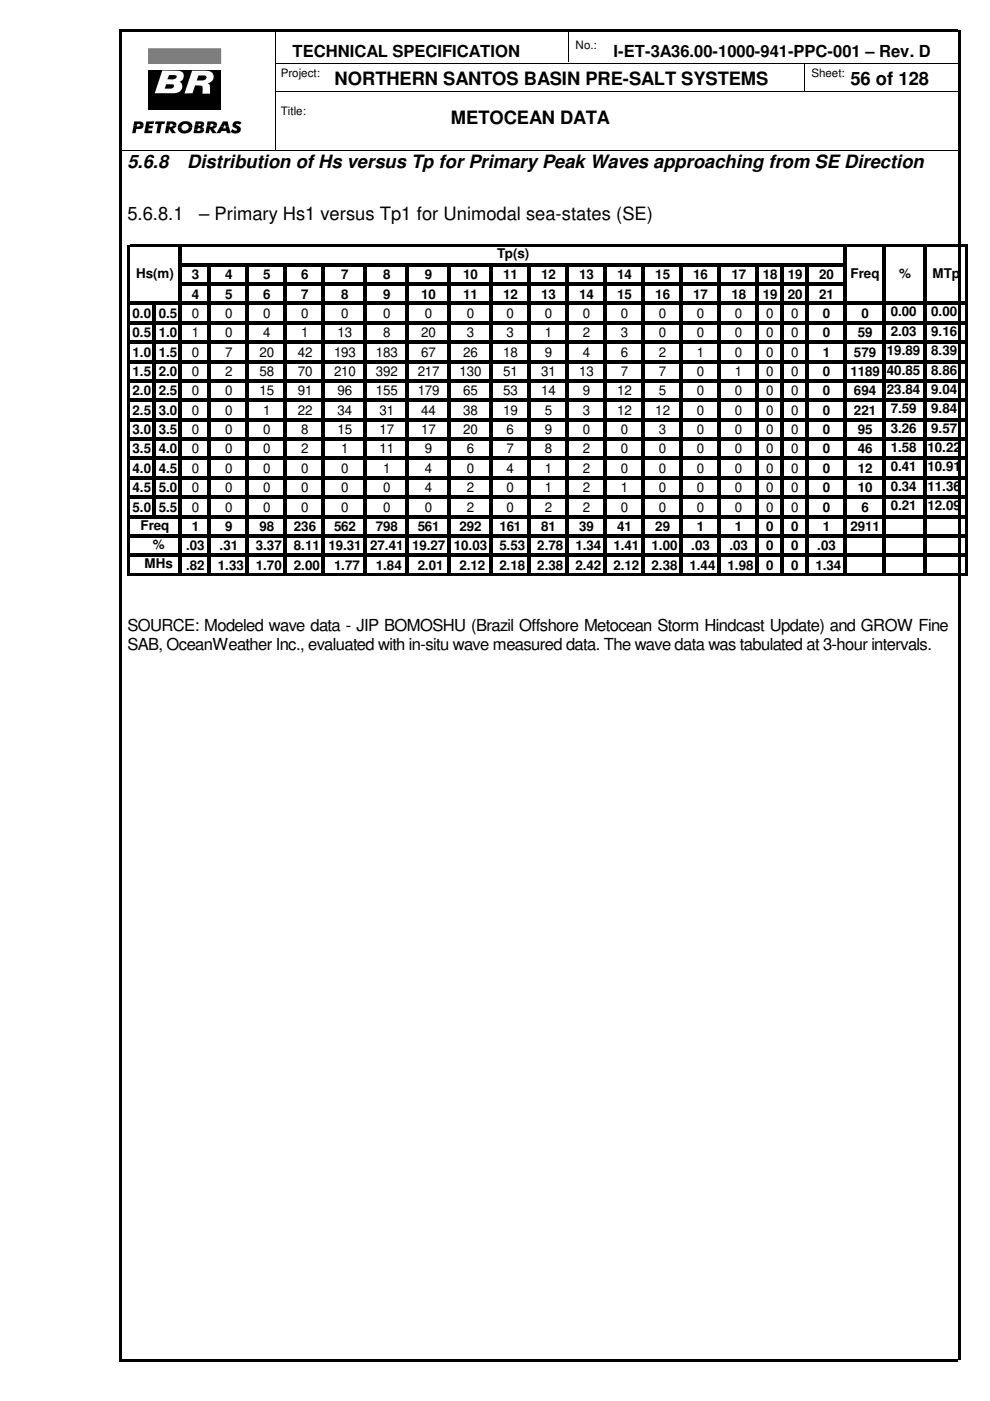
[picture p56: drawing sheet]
<svg xmlns="http://www.w3.org/2000/svg" width="210mm" height="297mm" viewBox="0 0 210 297" stroke-linecap="round" stroke-linejoin="round" font-family="sans-serif">
<defs><g id="words">
<g font-size="3.9">
<text x="71" y="18.1">NORTHERN SANTOS BASIN PRE-SALT SYSTEMS</text>
<text x="180.3" y="18.1">56 of 128</text>
<text x="95.6" y="26.2">METOCEAN DATA</text>
<text x="27" y="35.6">5.6.8</text>
<text x="39.7" y="35.6">Distribution of Hs versus Tp for Primary Peak Waves approaching from SE Direction</text>
<text x="27" y="46.7">5.6.8.1</text>
<text x="42.2" y="46.7">– Primary Hs1 versus Tp1 for Unimodal sea-states (SE)</text>
</g>
<g font-size="3.5">
<text x="62" y="12.1">TECHNICAL SPECIFICATION</text>
<text x="130.1" y="12.1">I-ET-3A36.00-1000-941-PPC-001 – Rev. D</text>
<text x="27" y="133.8">SOURCE: Modeled wave data - JIP BOMOSHU (Brazil Offshore Metocean Storm Hindcast Update) and GROW Fine</text>
<text x="27" y="137.8">SAB, OceanWeather Inc., evaluated with in-situ wave measured data. The wave data was tabulated at 3-hour intervals.</text>
</g>
<g font-size="2.8">
<text x="28.9" y="58.8">Hs(m)</text>
<text x="40.6" y="59.2">3</text>
<text x="47.8" y="59.2">4</text>
<text x="55.8" y="59.2">5</text>
<text x="63.9" y="59.2">6</text>
<text x="72.3" y="59.2">7</text>
<text x="81.2" y="59.2">8</text>
<text x="90.1" y="59.2">9</text>
<text x="98.2" y="59.2">10</text>
<text x="105.4" y="54.8">Tp(s)</text>
<text x="106.7" y="59.2">11</text>
<text x="114.7" y="59.2">12</text>
<text x="122.8" y="59.2">13</text>
<text x="130.9" y="59.2">14</text>
<text x="138.9" y="59.2">15</text>
<text x="147" y="59.2">16</text>
<text x="155.1" y="59.2">17</text>
<text x="161.7" y="59.2">18</text>
<text x="167" y="59.2">19</text>
<text x="173.7" y="59.2">20</text>
<text x="180.3" y="58.8">Freq</text>
<text x="190.7" y="58.8">%</text>
<text x="197.7" y="58.8">MTp</text>
<text x="40.6" y="63.3">4</text>
<text x="47.8" y="63.3">5</text>
<text x="55.8" y="63.3">6</text>
<text x="63.9" y="63.3">7</text>
<text x="72.3" y="63.3">8</text>
<text x="81.2" y="63.3">9</text>
<text x="89.3" y="63.3">10</text>
<text x="98.2" y="63.3">11</text>
<text x="106.7" y="63.3">12</text>
<text x="114.7" y="63.3">13</text>
<text x="122.8" y="63.3">14</text>
<text x="130.9" y="63.3">15</text>
<text x="138.9" y="63.3">16</text>
<text x="147" y="63.3">17</text>
<text x="155.1" y="63.3">18</text>
<text x="161.7" y="63.3">19</text>
<text x="167" y="63.3">20</text>
<text x="173.7" y="63.3">21</text>
<text x="28.1" y="71.5">0.5 1.0</text>
<text x="28.1" y="67.4">0.0 0.5</text>
<text x="40.6" y="71.5">1</text>
<text x="40.6" y="67.4">0</text>
<text x="47.8" y="71.5">0</text>
<text x="47.8" y="67.4">0</text>
<text x="55.8" y="71.5">4</text>
<text x="55.8" y="67.4">0</text>
<text x="63.9" y="71.5">1</text>
<text x="63.9" y="67.4">0</text>
<text x="71.6" y="71.5">13</text>
<text x="72.3" y="67.4">0</text>
<text x="81.2" y="71.5">8</text>
<text x="81.2" y="67.4">0</text>
<text x="89.3" y="71.5">20</text>
<text x="90.1" y="67.4">0</text>
<text x="99" y="71.5">3</text>
<text x="99" y="67.4">0</text>
<text x="107.4" y="71.5">3</text>
<text x="107.4" y="67.4">0</text>
<text x="115.5" y="71.5">1</text>
<text x="115.5" y="67.4">0</text>
<text x="123.6" y="71.5">2</text>
<text x="123.6" y="67.4">0</text>
<text x="131.6" y="71.5">3</text>
<text x="131.6" y="67.4">0</text>
<text x="139.7" y="71.5">0</text>
<text x="139.7" y="67.4">0</text>
<text x="147.7" y="71.5">0</text>
<text x="147.7" y="67.4">0</text>
<text x="155.8" y="71.5">0</text>
<text x="155.8" y="67.4">0</text>
<text x="162.5" y="71.5">0</text>
<text x="162.5" y="67.4">0</text>
<text x="167.8" y="71.5">0</text>
<text x="167.8" y="67.4">0</text>
<text x="174.5" y="71.5">0</text>
<text x="174.5" y="67.4">0</text>
<text x="181.9" y="71.5">59</text>
<text x="182.6" y="67.4">0</text>
<text x="188.8" y="67.1">0.00</text>
<text x="188.8" y="71.2">2.03</text>
<text x="197.4" y="67.1">0.00</text>
<text x="197.4" y="71.2">9.16</text>
<text x="28.1" y="75.6">1.0 1.5</text>
<text x="40.6" y="75.6">0</text>
<text x="47.8" y="75.6">7</text>
<text x="55" y="75.6">20</text>
<text x="63.1" y="75.6">42</text>
<text x="70.8" y="75.6">193</text>
<text x="79.7" y="75.6">183</text>
<text x="89.3" y="75.6">67</text>
<text x="98.2" y="75.6">26</text>
<text x="106.7" y="75.6">18</text>
<text x="115.5" y="75.6">9</text>
<text x="123.6" y="75.6">4</text>
<text x="131.6" y="75.6">6</text>
<text x="139.7" y="75.6">2</text>
<text x="147.7" y="75.6">1</text>
<text x="155.8" y="75.6">0</text>
<text x="162.5" y="75.6">0</text>
<text x="167.8" y="75.6">0</text>
<text x="174.5" y="75.6">1</text>
<text x="181.1" y="75.6">579</text>
<text x="188" y="75.3">19.89</text>
<text x="197.4" y="75.3">8.39</text>
<text x="28.1" y="79.7">1.5 2.0</text>
<text x="28.1" y="83.8">2.0 2.5</text>
<text x="40.6" y="79.7">0</text>
<text x="40.6" y="83.8">0</text>
<text x="47.8" y="79.7">2</text>
<text x="47.8" y="83.8">0</text>
<text x="55" y="79.7">58</text>
<text x="55" y="83.8">15</text>
<text x="63.1" y="79.7">70</text>
<text x="63.1" y="83.8">91</text>
<text x="70.8" y="79.7">210</text>
<text x="71.6" y="83.8">96</text>
<text x="79.7" y="79.7">392</text>
<text x="79.7" y="83.8">155</text>
<text x="88.6" y="83.8">179</text>
<text x="88.6" y="79.7">217</text>
<text x="97.4" y="79.7">130</text>
<text x="98.2" y="83.8">65</text>
<text x="106.7" y="83.8">53</text>
<text x="106.7" y="79.7">51</text>
<text x="114.7" y="83.8">14</text>
<text x="114.7" y="79.7">31</text>
<text x="122.8" y="79.7">13</text>
<text x="123.6" y="83.8">9</text>
<text x="130.9" y="83.8">12</text>
<text x="131.6" y="79.7">7</text>
<text x="139.7" y="79.7">7</text>
<text x="139.7" y="83.8">5</text>
<text x="147.7" y="79.7">0</text>
<text x="147.7" y="83.8">0</text>
<text x="155.8" y="79.7">1</text>
<text x="155.8" y="83.8">0</text>
<text x="162.5" y="79.7">0</text>
<text x="162.5" y="83.8">0</text>
<text x="167.8" y="79.7">0</text>
<text x="167.8" y="83.8">0</text>
<text x="174.5" y="79.7">0</text>
<text x="174.5" y="83.8">0</text>
<text x="180.3" y="79.7">1189</text>
<text x="181.1" y="83.8">694</text>
<text x="188" y="79.4">40.85</text>
<text x="188" y="83.5">23.84</text>
<text x="197.4" y="79.4">8.86</text>
<text x="197.4" y="83.5">9.04</text>
<text x="28.1" y="87.9">2.5 3.0</text>
<text x="40.6" y="87.9">0</text>
<text x="47.8" y="87.9">0</text>
<text x="55.8" y="87.9">1</text>
<text x="63.1" y="87.9">22</text>
<text x="71.6" y="87.9">34</text>
<text x="80.4" y="87.9">31</text>
<text x="89.3" y="87.9">44</text>
<text x="98.2" y="87.9">38</text>
<text x="106.7" y="87.9">19</text>
<text x="115.5" y="87.9">5</text>
<text x="123.6" y="87.9">3</text>
<text x="130.9" y="87.9">12</text>
<text x="138.9" y="87.9">12</text>
<text x="147.7" y="87.9">0</text>
<text x="155.8" y="87.9">0</text>
<text x="162.5" y="87.9">0</text>
<text x="167.8" y="87.9">0</text>
<text x="174.5" y="87.9">0</text>
<text x="181.1" y="87.9">221</text>
<text x="188.8" y="87.6">7.59</text>
<text x="197.4" y="87.6">9.84</text>
<text x="28.1" y="92">3.0 3.5</text>
<text x="40.6" y="92">0</text>
<text x="47.8" y="92">0</text>
<text x="55.8" y="92">0</text>
<text x="63.9" y="92">8</text>
<text x="71.6" y="92">15</text>
<text x="80.4" y="92">17</text>
<text x="89.3" y="92">17</text>
<text x="98.2" y="92">20</text>
<text x="107.4" y="92">6</text>
<text x="115.5" y="92">9</text>
<text x="123.6" y="92">0</text>
<text x="131.6" y="92">0</text>
<text x="139.7" y="92">3</text>
<text x="147.7" y="92">0</text>
<text x="155.8" y="92">0</text>
<text x="162.5" y="92">0</text>
<text x="167.8" y="92">0</text>
<text x="174.5" y="92">0</text>
<text x="181.9" y="92">95</text>
<text x="188.8" y="91.7">3.26</text>
<text x="188.8" y="95.8">1.58</text>
<text x="196.6" y="95.8">10.22</text>
<text x="197.4" y="91.7">9.57</text>
<text x="28.1" y="96.1">3.5 4.0</text>
<text x="28.1" y="100.2">4.0 4.5</text>
<text x="40.6" y="96.1">0</text>
<text x="40.6" y="100.2">0</text>
<text x="47.8" y="96.1">0</text>
<text x="47.8" y="100.2">0</text>
<text x="55.8" y="96.1">0</text>
<text x="55.8" y="100.2">0</text>
<text x="63.9" y="96.1">2</text>
<text x="63.9" y="100.2">0</text>
<text x="72.3" y="96.1">1</text>
<text x="72.3" y="100.2">0</text>
<text x="80.4" y="96.1">11</text>
<text x="81.2" y="100.2">1</text>
<text x="90.1" y="100.2">4</text>
<text x="90.1" y="96.1">9</text>
<text x="99" y="96.1">6</text>
<text x="99" y="100.2">0</text>
<text x="107.4" y="96.1">7</text>
<text x="107.4" y="100.2">4</text>
<text x="115.5" y="96.1">8</text>
<text x="115.5" y="100.2">1</text>
<text x="123.6" y="96.1">2</text>
<text x="123.6" y="100.2">2</text>
<text x="131.6" y="96.1">0</text>
<text x="131.6" y="100.2">0</text>
<text x="139.7" y="96.1">0</text>
<text x="139.7" y="100.2">0</text>
<text x="147.7" y="96.1">0</text>
<text x="147.7" y="100.2">0</text>
<text x="155.8" y="96.1">0</text>
<text x="155.8" y="100.2">0</text>
<text x="162.5" y="96.1">0</text>
<text x="162.5" y="100.2">0</text>
<text x="167.8" y="96.1">0</text>
<text x="167.8" y="100.2">0</text>
<text x="174.5" y="96.1">0</text>
<text x="174.5" y="100.2">0</text>
<text x="181.9" y="96.1">46</text>
<text x="181.9" y="100.2">12</text>
<text x="188.8" y="99.9">0.41</text>
<text x="196.6" y="99.9">10.91</text>
<text x="28.1" y="104.4">4.5 5.0</text>
<text x="40.6" y="104.4">0</text>
<text x="47.8" y="104.4">0</text>
<text x="55.8" y="104.4">0</text>
<text x="63.9" y="104.4">0</text>
<text x="72.3" y="104.4">0</text>
<text x="81.2" y="104.4">0</text>
<text x="90.1" y="104.4">4</text>
<text x="99" y="104.4">2</text>
<text x="107.4" y="104.4">0</text>
<text x="115.5" y="104.4">1</text>
<text x="123.6" y="104.4">2</text>
<text x="131.6" y="104.4">1</text>
<text x="139.7" y="104.4">0</text>
<text x="147.7" y="104.4">0</text>
<text x="155.8" y="104.4">0</text>
<text x="162.5" y="104.4">0</text>
<text x="167.8" y="104.4">0</text>
<text x="174.5" y="104.4">0</text>
<text x="181.9" y="104.4">10</text>
<text x="188.8" y="104.1">0.34</text>
<text x="196.6" y="104.1">11.36</text>
<text x="28.1" y="108.5">5.0 5.5</text>
<text x="29.8" y="112.3">Freq</text>
<text x="40.6" y="108.5">0</text>
<text x="40.6" y="112.6">1</text>
<text x="47.8" y="108.5">0</text>
<text x="47.8" y="112.6">9</text>
<text x="55" y="112.6">98</text>
<text x="55.8" y="108.5">0</text>
<text x="62.3" y="112.6">236</text>
<text x="63.9" y="108.5">0</text>
<text x="70.8" y="112.6">562</text>
<text x="72.3" y="108.5">0</text>
<text x="79.7" y="112.6">798</text>
<text x="81.2" y="108.5">0</text>
<text x="88.6" y="112.6">561</text>
<text x="90.1" y="108.5">0</text>
<text x="97.4" y="112.6">292</text>
<text x="99" y="108.5">2</text>
<text x="105.9" y="112.6">161</text>
<text x="107.4" y="108.5">0</text>
<text x="114.7" y="112.6">81</text>
<text x="115.5" y="108.5">2</text>
<text x="122.8" y="112.6">39</text>
<text x="123.6" y="108.5">2</text>
<text x="130.9" y="112.6">41</text>
<text x="131.6" y="108.5">0</text>
<text x="138.9" y="112.6">29</text>
<text x="139.7" y="108.5">0</text>
<text x="147.7" y="112.6">1</text>
<text x="147.7" y="108.5">0</text>
<text x="155.8" y="112.6">1</text>
<text x="155.8" y="108.5">0</text>
<text x="162.5" y="112.6">0</text>
<text x="162.5" y="108.5">0</text>
<text x="167.8" y="112.6">0</text>
<text x="167.8" y="108.5">0</text>
<text x="174.5" y="112.6">1</text>
<text x="174.5" y="108.5">0</text>
<text x="180.3" y="112.6">2911</text>
<text x="182.6" y="108.5">6</text>
<text x="188.8" y="108.2">0.21</text>
<text x="196.6" y="108.2">12.09</text>
<text x="32.4" y="116.4">%</text>
<text x="39.5" y="116.7">.03</text>
<text x="46.6" y="116.7">.31</text>
<text x="54.2" y="116.7">3.37</text>
<text x="62.3" y="116.7">8.11 19.31 27.41 19.27 10.03</text>
<text x="105.9" y="116.7">5.53</text>
<text x="113.9" y="116.7">2.78</text>
<text x="122" y="116.7">1.34</text>
<text x="130" y="116.7">1.41</text>
<text x="138.1" y="116.7">1.00</text>
<text x="146.6" y="116.7">.03</text>
<text x="154.6" y="116.7">.03</text>
<text x="162.5" y="116.7">0</text>
<text x="167.8" y="116.7">0</text>
<text x="173.3" y="116.7">.03</text>
<text x="30.6" y="120.5">MHs</text>
<text x="39.5" y="120.8">.82</text>
<text x="46.2" y="120.8">1.33</text>
<text x="54.2" y="120.8">1.70</text>
<text x="62.3" y="120.8">2.00</text>
<text x="70.8" y="120.8">1.77</text>
<text x="79.7" y="120.8">1.84</text>
<text x="88.6" y="120.8">2.01</text>
<text x="97.4" y="120.8">2.12</text>
<text x="105.9" y="120.8">2.18</text>
<text x="113.9" y="120.8">2.38</text>
<text x="122" y="120.8">2.42</text>
<text x="130" y="120.8">2.12</text>
<text x="138.1" y="120.8">2.38</text>
<text x="146.2" y="120.8">1.44</text>
<text x="154.3" y="120.8">1.98</text>
<text x="162.5" y="120.8">0</text>
<text x="167.8" y="120.8">0</text>
<text x="172.9" y="120.8">1.34</text>
</g>
<g font-size="2.5">
<text x="122" y="10.3">No.:</text>
<text x="59.5" y="16.3">Project:</text>
<text x="172" y="16.3">Sheet:</text>
<text x="59.5" y="24.5">Title:</text>
</g>
</g></defs>
<path d="M25.4 6.3h177.8v.5h-177.8zM25.4 288.2h177.8v.6h-177.8zM25.4 6.3h.5v281.9h-.5zM203.1 6.3h.5v281.9h-.5z" fill="#000"/>
<path d="M58.4 13.4h144.8M58.4 19.4h144.8M58.5 6.3v25.4M120.5 6.3v6.9M170.5 13.3v6.1M25.4 31.8h177.8" fill="none" stroke="#000" stroke-width=".21"/>
<path d="M31.5 15h15.3v8.4h-15.3z" fill-rule="evenodd" fill="#000"/>
<path d="M40.7 15h2.9a1.36 1.36 0 0 1 1.7 1.1 1.36 1.36 0 0 1-1.2 1.6h-.1l.4 .2 .1 .3v1.7h-1.6v-1.6l-.7-.2h-.8l-.6 1.7h-1.7z" fill-rule="evenodd" fill="#fff"/>
<path d="M31.5 10.3h15.3v3.2h-15.3z" fill-rule="evenodd" fill="#7f7f7f"/>
<path d="M31.5 10.3h15.3v3.2h-15.3z" fill="none" stroke="#7f7f7f" stroke-width=".21"/>
<path d="M42.1 16h1a.5 .5 0 0 1 .7 .4 .5 .5 0 0 1-.5 .6l-1.6 .1z" fill-rule="evenodd" fill="#000"/>
<path d="M34.4 14.9l3.2 .1a1.23 1.23 0 0 1 1.3 1 1.23 1.23 0 0 1-.8 1.4 1.17 1.17 0 0 1 .6 1.1 1.17 1.17 0 0 1-.8 1l-.9 .3h-4.2z" fill-rule="evenodd" fill="#fff"/>
<g fill="#000">
<path d="M35.2 17.9h.8a.52 .52 0 0 1 .6 0 .52 .52 0 0 1 .1 .6l-.5 .3h-1.3z" fill-rule="evenodd"/>
<path d="M35.9 15.9h1a.45 .45 0 0 1 .6 .4 .45 .45 0 0 1-.6 .5h-1.4z" fill-rule="evenodd"/>
<path d="M28.4 25.7l1.6 .1 .4 .4v.3h-.7l-.2-.2h-.4l-.1 .2h-.7z" fill-rule="evenodd"/>
<path d="M28.3 26.5h.7v.3h.5l.2-.3h.7a.99 .99 0 0 1-1.3 .8h-.2l-.2 .9h-.7z" fill-rule="evenodd"/>
<path d="M31 25.7h1.7l-.1 .6h-.9l-.1 .4h.8l-.1 .5h-.8v.5h.8l-.1 .5h-1.6z" fill-rule="evenodd"/>
<path d="M33 25.7h2l-.1 .6h-.6l-.4 1.9h-.8l.4-1.9h-.6z" fill-rule="evenodd"/>
<path d="M35.4 25.7l1.6 .1 .3 .2 .1 .6h-.7v-.2l-.3-.2h-.3l-.1 .4h-.7z" fill-rule="evenodd"/>
<path d="M35.3 26.6h.7l-.1 .3h.5l.3-.3h.7l-.3 .5-.5 .2 .7 .9h-.9l-.5-.9-.2 .9h-.7z" fill-rule="evenodd"/>
<path d="M38.1 26.2l.2-.2a1.61 1.61 0 0 1 2.5 .8v.2h-.8a.77 .77 0 0 0-.8-.7 .77 .77 0 0 0-.7 .7h-.8z" fill-rule="evenodd"/>
<path d="M37.7 27h.8a.76 .76 0 0 0 .7 .7 .76 .76 0 0 0 .8-.7h.8a1.6 1.6 0 0 1-1.5 1.3 1.6 1.6 0 0 1-1.6-1z" fill-rule="evenodd"/>
<path d="M41.3 26.5h.8l-.1 .2h.4l.2-.2h.7l-.3 .3-.3 .1 .4 .2 .2 .4h-.8l-.1-.3h-.4l-.1 .3h-.8z" fill-rule="evenodd"/>
<path d="M41.1 27.5h.8l-.1 .3 .5-.1 .2-.2h.8v.2l-.4 .4-.3 .1h-1.6z" fill-rule="evenodd"/>
<path d="M41.5 25.7l1.5 .1 .3 .3v.3l-.7 .1-.1-.3h-.4v.3h-.8z" fill-rule="evenodd"/>
<path d="M44 25.7l1.6 .1 .3 .3 .1 .5h-.7l-.3-.4h-.3l-.1 .4h-.7z" fill-rule="evenodd"/>
<path d="M43.9 26.6h.7l-.1 .3a.52 .52 0 0 0 .8-.3h.7l-.4 .5-.4 .2 .7 .9h-.9l-.5-.9-.2 .9h-.7z" fill-rule="evenodd"/>
<path d="M47.3 25.7h1l.2 1.1h-.7l-.1-.5-.2 .5h-.8z" fill-rule="evenodd"/>
<path d="M46.7 26.8h.8l-.2 .4h.6l-.1-.4h.7l.4 1.4h-.8l-.1-.4h-1l-.3 .4h-.8z" fill-rule="evenodd"/>
<path d="M49.6 25.9l.4-.2 .9 .1 .3 .2-.4 .5a.37 .37 0 0 0-.4-.3 .37 .37 0 0 0-.3 .3l.1 .1a.85 .85 0 0 1 .9 .9 .85 .85 0 0 1-1 .8l-.7-.1-.5-.3 .4-.6a.57 .57 0 0 0 .5 .4 .57 .57 0 0 0 .5-.3l-.4-.2a.74 .74 0 0 1-.3-1.3z" fill-rule="evenodd"/>
</g>
<g fill="#fff">
<path d="M26.8 9.6h.3v.3h-.3z"/>
<path d="M27.1 9.6h28.1v.3h-28.1z"/>
<path d="M55.2 9.6h.3v.3h-.3z"/>
<path d="M26.8 28.7h.3v.2h-.3z"/>
<path d="M27.1 28.7h28.1v.2h-28.1z"/>
<path d="M55.2 28.7h.3v.2h-.3z"/>
<path d="M26.8 9.9h.3v18.8h-.3z"/>
<path d="M55.2 9.9h.3v18.8h-.3z"/>
</g>
<g fill="#000">
<path d="M27.5 51.9h177.6v.5h-177.6zM38.6 55.8h140.9v.7h-140.9zM27.5 64h177.6v.7h-177.6zM27.5 68.1h177.6v.7h-177.6zM27.5 72.2h177.6v.7h-177.6zM27.5 76.3h177.6v.7h-177.6zM38.6 59.9h140.9v.7h-140.9zM27.5 80.4h177.6v.7h-177.6zM27.5 84.5h177.6v.7h-177.6zM27.5 88.6h177.6v.7h-177.6zM27.5 92.8h177.6v.6h-177.6zM27.5 96.9h177.6v.6h-177.6z"/>
<path d="M27.5 101h177.6v.6h-177.6zM27.5 105.1h177.6v.6h-177.6zM27.5 109.2h177.6v.7h-177.6zM27.5 113.3h177.6v.7h-177.6zM27.5 117.4h177.6v.7h-177.6zM32.4 64.7h.7v45.2h-.7zM27 51.9h.5v70.1h-.5zM27.5 121.5h177.6v.5h-177.6zM37.9 52.4h.7v69.6h-.7zM44 56.5h.7v65.5h-.7zM52.1 56.5h.7v65.5h-.7zM60.2 56.5h.6v65.5h-.6z"/>
<path d="M68.2 56.5h.7v65.5h-.7zM77.1 56.5h.7v65.5h-.7zM86 56.5h.7v65.5h-.7zM94.8 56.5h.7v65.5h-.7zM103.7 56.5h.7v65.5h-.7zM111.8 56.5h.6v65.5h-.6zM119.8 56.5h.7v65.5h-.7zM127.9 56.5h.7v65.5h-.7zM136 56.5h.7v65.5h-.7zM144 56.5h.7v65.5h-.7zM152.1 56.5h.7v65.5h-.7zM160.1 56.5h.7v65.5h-.7z"/>
<path d="M165.4 56.5h.7v65.5h-.7zM170.7 56.5h.7v65.5h-.7zM178.8 52.4h.7v69.6h-.7zM187.1 52.4h.7v69.6h-.7zM195.7 52.4h.7v69.6h-.7zM204.6 52.4h.5v69.6h-.5z"/>
</g>
<use href="#words"/>
</svg>
